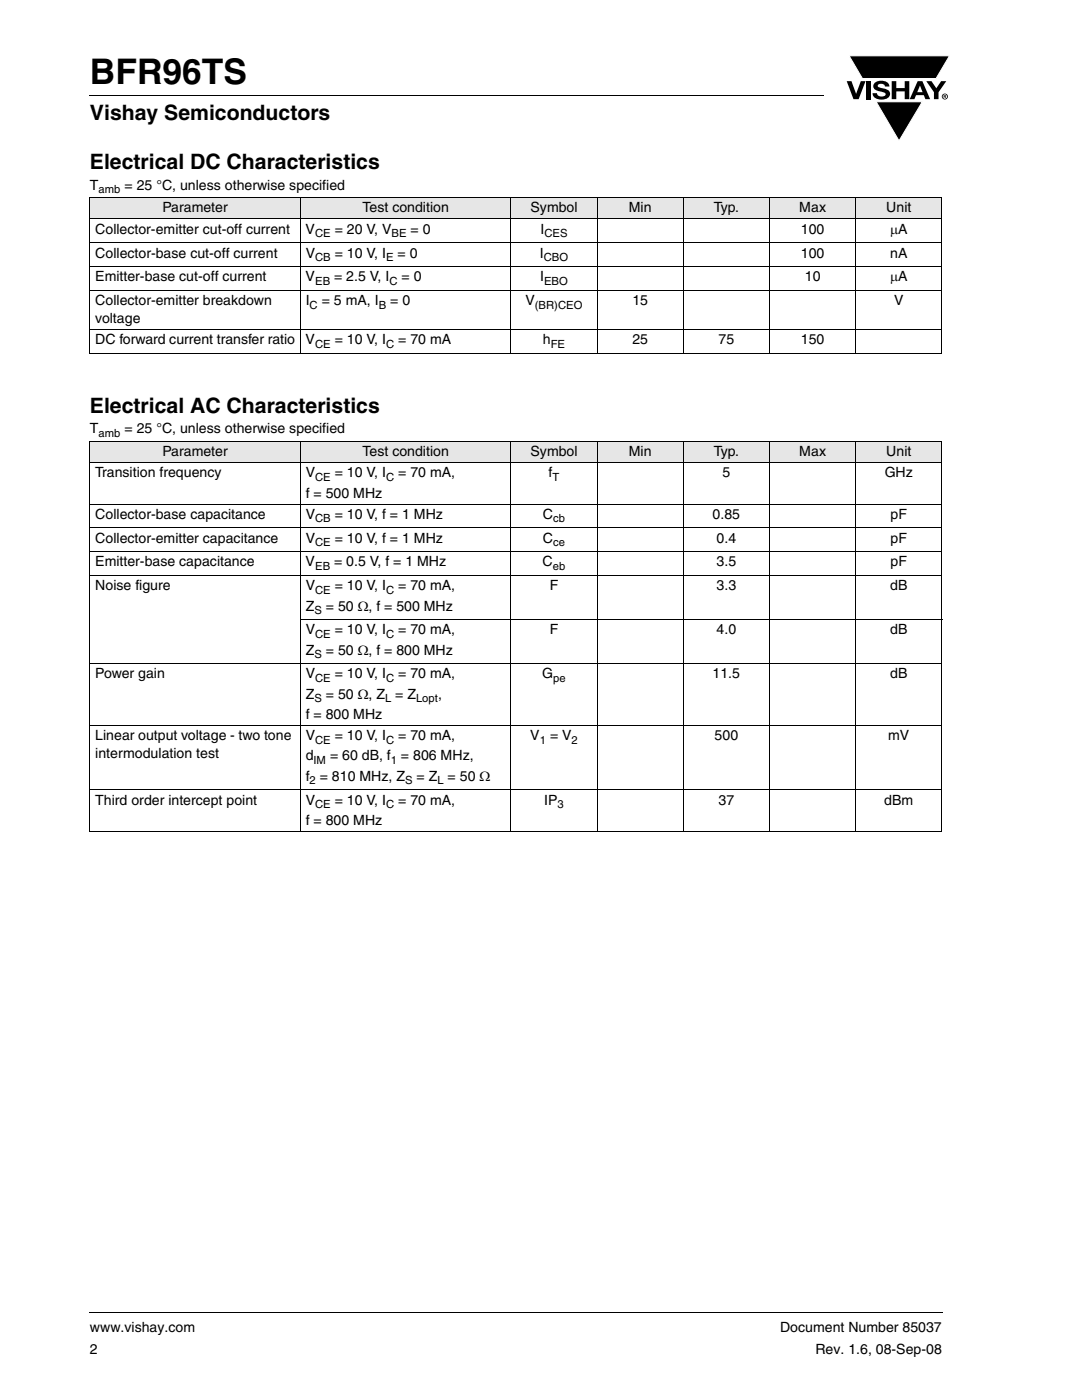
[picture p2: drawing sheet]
<svg xmlns="http://www.w3.org/2000/svg" width="216mm" height="279mm" viewBox="0 0 216 279" stroke-linecap="round" stroke-linejoin="round" font-family="sans-serif">
<defs><g id="words">
<text font-size="7" x="17.9" y="16.7">BFR96TS</text>
<g font-size="4.2">
<text x="17.9" y="24">Vishay Semiconductors</text>
<text x="17.9" y="33.8">Electrical DC Characteristics</text>
<text x="17.9" y="82.5">Electrical AC Characteristics</text>
</g>
<g font-size="2.8">
<text x="17.9" y="37.8">T</text>
<text x="24.8" y="37.8">= 25 °C, unless otherwise specified</text>
<text x="19" y="46.6">Collector-emitter cut-off current</text>
<text x="32.4" y="42.4">Parameter</text>
<text x="61" y="46.6">V</text>
<text x="66.8" y="46.6">= 20 V, V</text>
<text x="72.3" y="42.4">Test condition</text>
<text x="81.9" y="46.6">= 0</text>
<text x="105.9" y="42.4">Symbol</text>
<text x="107.8" y="46.6">I</text>
<text x="125.5" y="42.4">Min</text>
<text x="142.4" y="42.4">Typ.</text>
<text x="159.5" y="42.4">Max</text>
<text x="159.8" y="46.6">100</text>
<text x="176.8" y="42.4">Unit</text>
<text x="177.6" y="46.6">μA</text>
<text x="19" y="51.4">Collector-base cut-off current</text>
<text x="61" y="51.4">V</text>
<text x="66.8" y="51.4">= 10 V, I</text>
<text x="79.3" y="51.4">= 0</text>
<text x="107.7" y="51.4">I</text>
<text x="159.8" y="51.4">100</text>
<text x="177.6" y="51.4">nA</text>
<text x="19" y="56.1">Emitter-base cut-off current</text>
<text x="61" y="56.1">V</text>
<text x="66.7" y="56.1">= 2.5 V, I</text>
<text x="80.1" y="56.1">= 0</text>
<text x="107.8" y="56.1">I</text>
<text x="160.6" y="56.1">10</text>
<text x="177.6" y="56.1">μA</text>
<text x="19" y="60.9">Collector-emitter breakdown</text>
<text x="19" y="64.4">voltage</text>
<text x="61" y="60.9">I</text>
<text x="64.2" y="60.9">= 5 mA, I</text>
<text x="77.9" y="60.9">= 0</text>
<text x="104.8" y="60.9">V</text>
<text x="126.2" y="60.9">15</text>
<text x="178.4" y="60.9">V</text>
<text x="19" y="68.6">DC forward current transfer ratio</text>
<text x="61" y="68.6">V</text>
<text x="66.8" y="68.6">= 10 V, I</text>
<text x="79.5" y="68.6">= 70 mA</text>
<text x="108.3" y="68.6">h</text>
<text x="126.2" y="68.6">25</text>
<text x="143.4" y="68.6">75</text>
<text x="159.8" y="68.6">150</text>
<text x="17.9" y="86.4">T</text>
<text x="24.8" y="86.4">= 25 °C, unless otherwise specified</text>
<text x="19" y="95.3">Transition frequency</text>
<text x="32.4" y="91">Parameter</text>
<text x="61" y="95.3">V</text>
<text x="66.8" y="95.3">= 10 V, I</text>
<text x="72.3" y="91">Test condition</text>
<text x="79.5" y="95.3">= 70 mA,</text>
<text x="105.9" y="91">Symbol</text>
<text x="109.5" y="95.3">f</text>
<text x="125.5" y="91">Min</text>
<text x="142.4" y="91">Typ.</text>
<text x="144.2" y="95.3">5</text>
<text x="159.5" y="91">Max</text>
<text x="176.5" y="95.3">GHz</text>
<text x="176.8" y="91">Unit</text>
<text x="61" y="99.3">f = 500 MHz</text>
<text x="19" y="103.5">Collector-base capacitance</text>
<text x="61" y="103.5">V</text>
<text x="66.8" y="103.5">= 10 V, f = 1 MHz</text>
<text x="108.3" y="103.5">C</text>
<text x="142.2" y="103.5">0.85</text>
<text x="177.7" y="103.5">pF</text>
<text x="19" y="113.1">Emitter-base capacitance</text>
<text x="19" y="108.3">Collector-emitter capacitance</text>
<text x="61" y="113.1">V</text>
<text x="61" y="108.3">V</text>
<text x="66.7" y="113.1">= 0.5 V, f = 1 MHz</text>
<text x="66.8" y="108.3">= 10 V, f = 1 MHz</text>
<text x="108.3" y="113.1">C</text>
<text x="108.3" y="108.3">C</text>
<text x="143" y="108.3">0.4</text>
<text x="143" y="113.1">3.5</text>
<text x="177.7" y="108.3">pF</text>
<text x="177.7" y="113.1">pF</text>
<text x="19" y="117.8">Noise figure</text>
<text x="61" y="117.8">V</text>
<text x="66.8" y="117.8">= 10 V, I</text>
<text x="79.5" y="117.8">= 70 mA,</text>
<text x="109.7" y="117.8">F</text>
<text x="143" y="117.8">3.3</text>
<text x="177.6" y="117.8">dB</text>
<text x="61" y="121.9">Z</text>
<text x="65" y="121.9">= 50 Ω, f = 500 MHz</text>
<text x="61" y="126.6">V</text>
<text x="61" y="130.6">Z</text>
<text x="65" y="130.6">= 50 Ω, f = 800 MHz</text>
<text x="66.8" y="126.6">= 10 V, I</text>
<text x="79.5" y="126.6">= 70 mA,</text>
<text x="109.7" y="126.6">F</text>
<text x="143" y="126.6">4.0</text>
<text x="177.6" y="126.6">dB</text>
<text x="19" y="135.4">Power gain</text>
<text x="61" y="135.4">V</text>
<text x="66.8" y="135.4">= 10 V, I</text>
<text x="79.5" y="135.4">= 70 mA,</text>
<text x="108.2" y="135.4">G</text>
<text x="142.2" y="135.4">11.5</text>
<text x="177.6" y="135.4">dB</text>
<text x="61" y="143.5">f = 800 MHz</text>
<text x="61" y="139.4">Z</text>
<text x="65" y="139.4">= 50 Ω, Z</text>
<text x="78.9" y="139.4">= Z</text>
<text x="87.4" y="139.4">,</text>
<text x="19" y="147.7">Linear output voltage - two tone</text>
<text x="61" y="147.7">V</text>
<text x="66.8" y="147.7">= 10 V, I</text>
<text x="79.5" y="147.7">= 70 mA,</text>
<text x="105.8" y="147.7">V</text>
<text x="109.7" y="147.7">= V</text>
<text x="142.6" y="147.7">500</text>
<text x="177.2" y="147.7">mV</text>
<text x="19" y="151.3">intermodulation test</text>
<text x="61" y="155.8">f</text>
<text x="61" y="151.8">d</text>
<text x="63.8" y="155.8">= 810 MHz, Z</text>
<text x="65.9" y="151.8">= 60 dB, f</text>
<text x="80" y="151.8">= 806 MHz,</text>
<text x="83.1" y="155.8">= Z</text>
<text x="89.3" y="155.8">= 50 Ω</text>
<text x="19" y="160.6">Third order intercept point</text>
<text x="61" y="160.6">V</text>
<text x="66.8" y="160.6">= 10 V, I</text>
<text x="79.5" y="160.6">= 70 mA,</text>
<text x="108.6" y="160.6">IP</text>
<text x="143.4" y="160.6">37</text>
<text x="176.4" y="160.6">dBm</text>
<text x="61" y="164.6">f = 800 MHz</text>
<text x="17.9" y="265.9">www.vishay.com</text>
<text x="155.7" y="265.9">Document Number 85037</text>
<text x="17.9" y="270.1">2</text>
<text x="162.7" y="270.1">Rev. 1.6, 08-Sep-08</text>
</g>
<g font-size="2.2">
<text x="19.7" y="38.5">amb</text>
<text x="62.9" y="47.3">CE</text>
<text x="78.1" y="47.3">BE</text>
<text x="108.6" y="47.3">CES</text>
<text x="62.9" y="52.1">CB</text>
<text x="77" y="52.1">E</text>
<text x="108.5" y="52.1">CBO</text>
<text x="62.9" y="56.9">EB</text>
<text x="77.7" y="56.9">C</text>
<text x="108.6" y="56.9">EBO</text>
<text x="61.8" y="61.6">C</text>
<text x="75.6" y="61.6">B</text>
<text x="106.7" y="61.6">(BR)CEO</text>
<text x="62.9" y="69.4">CE</text>
<text x="77" y="69.4">C</text>
<text x="109.9" y="69.4">FE</text>
<text x="19.7" y="87.2">amb</text>
<text x="62.9" y="96">CE</text>
<text x="77" y="96">C</text>
<text x="110.3" y="96">T</text>
<text x="62.9" y="104.3">CB</text>
<text x="110.4" y="104.3">cb</text>
<text x="62.9" y="109">CE</text>
<text x="62.9" y="113.8">EB</text>
<text x="110.3" y="113.8">eb</text>
<text x="110.4" y="109">ce</text>
<text x="62.9" y="118.5">CE</text>
<text x="77" y="118.5">C</text>
<text x="62.7" y="122.6">S</text>
<text x="62.7" y="131.4">S</text>
<text x="62.9" y="127.3">CE</text>
<text x="77" y="127.3">C</text>
<text x="62.9" y="136.1">CE</text>
<text x="77" y="136.1">C</text>
<text x="110.4" y="136.1">pe</text>
<text x="62.7" y="140.1">S</text>
<text x="76.8" y="140.1">L</text>
<text x="83" y="140.1">Lopt</text>
<text x="62.9" y="148.4">CE</text>
<text x="77" y="148.4">C</text>
<text x="107.7" y="148.4">1</text>
<text x="114" y="148.4">2</text>
<text x="62.6" y="152.5">IM</text>
<text x="78" y="152.5">1</text>
<text x="61.8" y="156.5">2</text>
<text x="62.9" y="161.3">CE</text>
<text x="77" y="161.3">C</text>
<text x="80.8" y="156.5">S</text>
<text x="87.3" y="156.5">L</text>
<text x="111.3" y="161.3">3</text>
</g>
</g></defs>
<g fill="#000">
<path d="M17.9 18.9v.2zM169 16.2h.9l.9 2.5 1-2.5h.9l-1.4 3.6h-1zM169.4 11.1h20.1l-2.7 4.6h-14.7zM172.9 16.2h.9v3.6h-.9zM174.6 16.5a2.1 2.1 0 0 1 2.8 .3l.1 .5h-.9a.79 .79 0 0 0-.7-.6 .79 .79 0 0 0-.8 .4l.3 .3 1 .3a1.08 1.08 0 0 1 1.2 1 1.08 1.08 0 0 1-1.1 1.1 1.73 1.73 0 0 1-2.4-1.2h.9a.96 .96 0 0 0 .8 .7 .96 .96 0 0 0 .9-.5 1.31 1.31 0 0 0-1.2-.6 1.03 1.03 0 0 1-1.1-.5 1.03 1.03 0 0 1 .2-1.2zM177.9 16.2h.9v1.4h1.7v-1.4h.9v3.6h-.9v-1.6h-1.7v1.6h-.9zM184.8 16.2h1.1l.9 1.4 1-1.4h1l-1.5 2.2v1.4h-.9v-1.4zM174.8 20.3h9.2l-4.6 7.8zM17.9 261.9v.2z"/>
<path d="M183.6 17.1l-.6 1.3h1.1zM183.1 16.2h.9l1.6 3.6h-.9l-.4-.8h-1.5l-.3 .8h-1z"/>
<path d="M188.4 19v.2h.2v-.1zM188.3 18.9l.4 .1 .1 .1-.2 .2 .2 .3-.3-.3-.1 .3h-.1zM188.1 19.3a.46 .46 0 0 0 .9 0 .46 .46 0 0 0-.9 0zM187.9 19.3a.6 .6 0 0 1 1.2 0 .6 .6 0 0 1-1.2 0z"/>
</g>
<path d="M169.4 11.1h20.1l-2.7 4.6h-14.7zM174.8 20.3h9.2l-4.6 7.8z" fill="none" stroke="#fff" stroke-width=".2"/>
<path d="M17.9 19h146.4M17.9 262h170.1" fill="none" stroke="#000" stroke-width=".2"/>
<g fill="#e6e6e6">
<path d="M17.9 39.5h42v4.2h-42z"/>
<path d="M59.9 39.5h42.1v4.2h-42.1z"/>
<path d="M102 39.5h17.1v4.2h-17.1z"/>
<path d="M119.1 39.5h17.3v4.2h-17.3z"/>
<path d="M136.4 39.5h17.1v4.2h-17.1z"/>
<path d="M153.5 39.5h17.3v4.2h-17.3z"/>
<path d="M170.8 39.5h17.2v4.2h-17.2z"/>
<path d="M17.9 88.1h42v4.2h-42z"/>
<path d="M59.9 88.1h42.1v4.2h-42.1z"/>
<path d="M102 88.1h17.1v4.2h-17.1z"/>
<path d="M119.1 88.1h17.3v4.2h-17.3z"/>
<path d="M136.4 88.1h17.1v4.2h-17.1z"/>
<path d="M153.5 88.1h17.3v4.2h-17.3z"/>
<path d="M170.8 88.1h17.2v4.2h-17.2z"/>
</g>
<g fill="none" stroke="#000" stroke-width=".2">
<path d="M17.9 39.5h170.1M17.9 39.6v30.8M59.9 39.4v31.1M102 39.4v31.1M119.1 39.4v31.1M136.4 39.4v31.1M153.5 39.4v31.1M170.8 39.4v31.1M188 39.6v30.8M17.9 43.7h170.1M17.9 48.5h170.1M17.9 53.2h170.1"/>
<path d="M17.9 58h170.1M17.9 65.7h170.1M17.9 70.5h170.1M17.9 88.1h170.1M17.9 92.3h170.1M17.9 88.2v77.6M59.9 88v78M102 88v78M119.1 88v78M136.4 88v78M153.5 88v78M170.8 88v78"/>
<path d="M188 88.2v77.6M17.9 100.6h170.1M17.9 105.4h170.1M17.9 110.1h170.1M17.9 114.9h170.1M17.9 132.5h170.1M59.9 123.7h128.1M17.9 144.8h170.1M17.9 157.6h170.1M17.9 165.9h170.1"/>
</g>
<use href="#words"/>
</svg>
